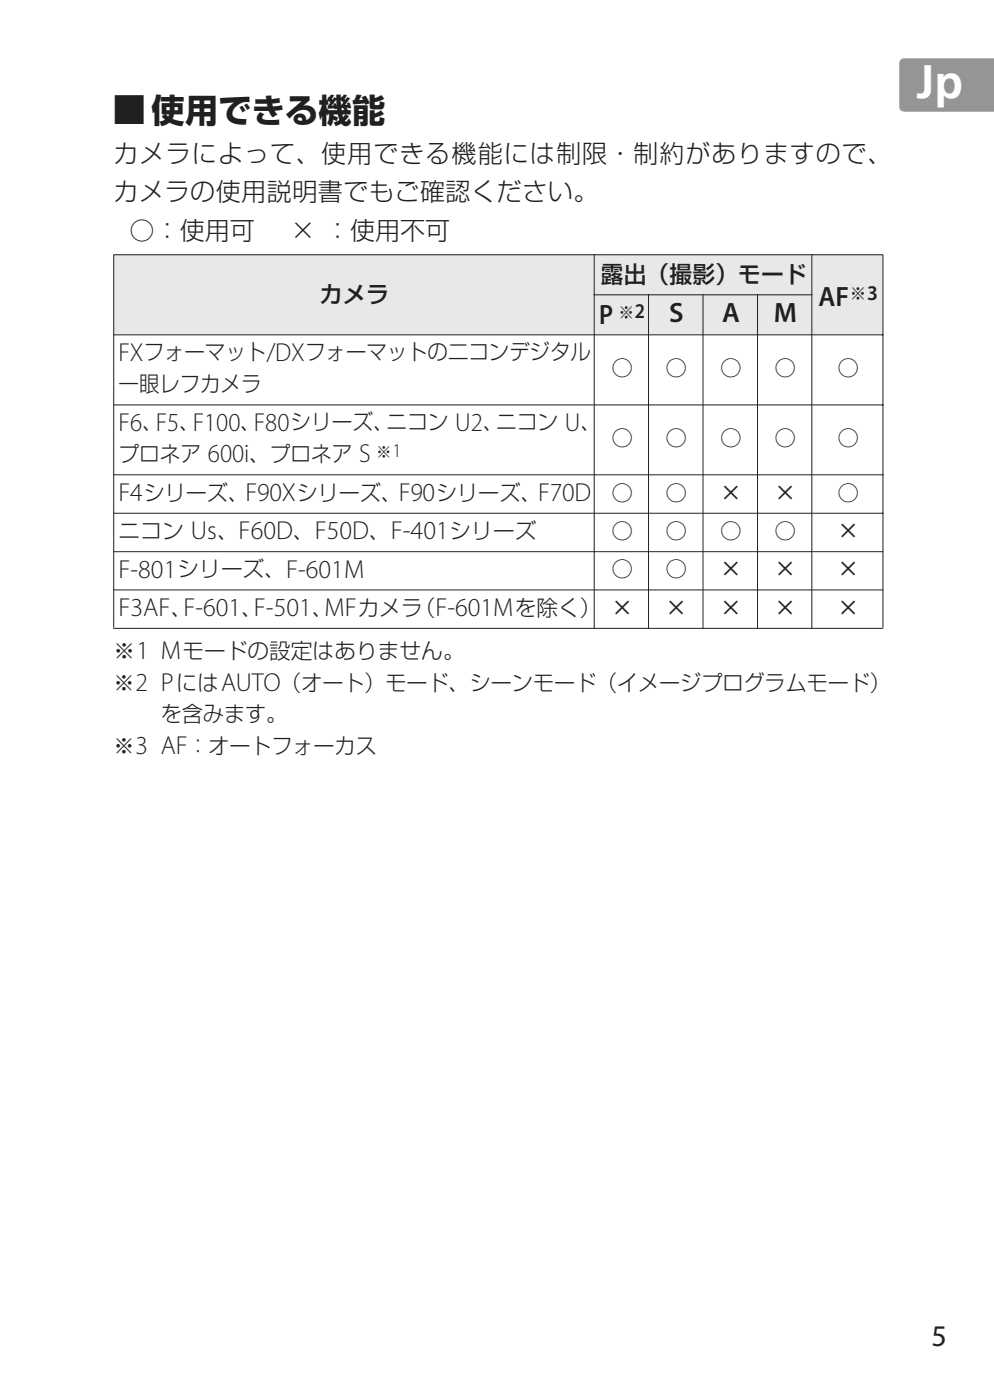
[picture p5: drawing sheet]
<svg xmlns="http://www.w3.org/2000/svg" width="105mm" height="148mm" viewBox="0 0 105 148" stroke-linecap="round" stroke-linejoin="round" font-family="sans-serif">
<defs><g id="words">
<text font-size="4.9" fill="#fff" x="96.8" y="10.4">Jp</text>
<text font-size="4.4" fill="#231f20" x="12" y="13.1">■</text>
<text font-size="3.5" fill="#231f20" x="16" y="13">使用できる機能</text>
<text font-size="3.2" fill="#231f20" x="98.4" y="142.3">5</text>
<g font-size="3" fill="#231f20">
<text x="63.3" y="34.2">P</text>
<text x="70.7" y="34.1">S</text>
<text x="76.3" y="34.1">A</text>
<text x="81.7" y="34.1">M</text>
<text x="86.5" y="32.3">AF</text>
</g>
<g font-size="2.8" fill="#231f20">
<text x="12.5" y="38.1">FX</text>
<text x="28.2" y="38.1">/DX</text>
<text x="12.5" y="45.5">F6 F5 F100 F80</text>
<text x="48.1" y="45.5">U2</text>
<text x="59.7" y="45.5">U</text>
<text x="12.5" y="53">F4</text>
<text x="22" y="48.9">600i</text>
<text x="26" y="53">F90X</text>
<text x="38" y="48.9">S</text>
<text x="42.1" y="53">F90</text>
<text x="56.9" y="53">F70D</text>
<text x="20.2" y="57">Us</text>
<text x="25.2" y="57">F60D</text>
<text x="33.3" y="57">F50D</text>
<text x="41.3" y="57">F-401</text>
<text x="12.5" y="61.1">F-801</text>
<text x="12.5" y="65.1">F3AF F-601 F-501 MF</text>
<text x="30.2" y="61.1">F-601M</text>
<text x="46" y="65.1">F-601M</text>
<text x="14.4" y="69.7">1 M</text>
<text x="14.3" y="73.1">2 P</text>
<text x="23.4" y="73.1">AUTO</text>
<text x="14.3" y="79.8">3 AF</text>
</g>
<g font-size="2.6" fill="#231f20">
<text x="12" y="17.2">カメラによって、使用できる機能には制限・制約がありますので、</text>
<text x="12" y="21.3">カメラの使用説明書でもご確認ください。</text>
<text x="13.7" y="25.3">○：使用可　 × ：使用不可</text>
</g>
<g font-size="2.5" fill="#231f20">
<text x="63.5" y="29.9">露出（撮影）モード</text>
<text x="33.8" y="32.1">カメラ</text>
</g>
<g font-size="2.3" fill="#231f20">
<text x="12.5" y="41.4">一眼レフカメラ</text>
<text x="15.2" y="38.1">フォーマット</text>
<text x="32.2" y="38.1">フォーマットの二コンデジタル</text>
<text x="64.6" y="39.8">○</text>
<text x="70.3" y="39.8">○</text>
<text x="76.1" y="39.8">○</text>
<text x="81.8" y="39.8">○</text>
<text x="88.5" y="39.8">○</text>
<text x="15" y="45.5">、</text>
<text x="18.9" y="45.5">、</text>
<text x="25.4" y="45.5">、</text>
<text x="30.7" y="45.5">シリーズ、ニコン</text>
<text x="51" y="45.5">、ニコン</text>
<text x="61.3" y="45.5">、</text>
<text x="64.6" y="47.2">○</text>
<text x="70.3" y="47.2">○</text>
<text x="76.1" y="47.2">○</text>
<text x="81.8" y="47.2">○</text>
<text x="88.5" y="47.2">○</text>
<text x="12.5" y="48.9">プロネア</text>
<text x="15.2" y="52.9">シリーズ、</text>
<text x="26.3" y="48.8">、プロネア</text>
<text x="31.3" y="52.9">シリーズ、</text>
<text x="46.1" y="52.9">シリーズ、</text>
<text x="64.6" y="52.9">○</text>
<text x="70.3" y="52.9">○</text>
<text x="76.1" y="52.9">×</text>
<text x="81.8" y="52.9">×</text>
<text x="88.5" y="52.9">○</text>
<text x="12.5" y="57">ニコン</text>
<text x="22.9" y="57">、</text>
<text x="30.9" y="57">、</text>
<text x="39" y="57">、</text>
<text x="47.5" y="57">シリーズ</text>
<text x="64.6" y="57">○</text>
<text x="70.3" y="57">○</text>
<text x="76.1" y="57">○</text>
<text x="81.8" y="57">○</text>
<text x="88.5" y="57">×</text>
<text x="18" y="65.1">、</text>
<text x="18.8" y="61">シリーズ、</text>
<text x="25.5" y="65.1">、</text>
<text x="32.9" y="65.1">、</text>
<text x="37.8" y="65.1">カメラ（</text>
<text x="54.4" y="65.1">を除く） ×</text>
<text x="64.6" y="61">○</text>
<text x="70.3" y="61">○</text>
<text x="70.3" y="65.1">×</text>
<text x="76.1" y="61">×</text>
<text x="76.1" y="65.1">×</text>
<text x="81.8" y="61">×</text>
<text x="81.8" y="65.1">×</text>
<text x="88.5" y="61">×</text>
<text x="88.5" y="65.1">×</text>
<text x="12" y="69.7">※</text>
<text x="19.3" y="69.7">モードの設定はありません。</text>
<text x="12" y="73">※</text>
<text x="17" y="76.4">を含みます。</text>
<text x="18.6" y="73">には</text>
<text x="29.6" y="73">（オート）モード、シーンモード（イメージプログラムモード）</text>
<text x="12" y="79.7">※</text>
<text x="19.8" y="79.7">：オートフォーカス</text>
</g>
<g font-size="2.2" fill="#231f20">
<text x="67.1" y="33.6">2</text>
<text x="91.6" y="31.7">3</text>
</g>
<text font-size="2.1" fill="#231f20" x="41.4" y="48.3">1</text>
<g font-size="1.8" fill="#231f20">
<text x="65.3" y="33.7">※</text>
<text x="89.8" y="31.7">※</text>
</g>
<text font-size="1.7" fill="#231f20" x="39.7" y="48.4">※</text>
</g></defs>
<path d="M95.1 6.3l.4-.1h9.5v5.6h-9.5l-.3-.1-.1-.1-.1-.3v-4.6z" fill-rule="evenodd" fill="#939598"/>
<g fill="#e7e8e8">
<path d="M12 26.9h50.8v8.5h-50.8z"/>
<path d="M62.8 26.9h22.9v4.3h-22.9z"/>
<path d="M85.7 26.9h7.6v8.5h-7.6z"/>
<path d="M62.8 31.2h5.7v4.2h-5.7z"/>
<path d="M68.5 31.2h5.8v4.2h-5.8z"/>
<path d="M74.3 31.2h5.7v4.2h-5.7z"/>
<path d="M80 31.2h5.7v4.2h-5.7z"/>
</g>
<g fill="none" stroke="#231f20" stroke-width=".11">
<path d="M12 26.9h81.3M12 35.4h81.3M12 27v39.4M62.7 31.2h23.1M62.8 26.9v39.6M68.5 31.1v35.4M74.3 31.1v35.4M80 31.1v35.4M85.8 26.9v39.6M93.3 27v39.4M12 58.3h81.3M12 42.8h81.3"/>
<path d="M12 50.2h81.3M12 54.3h81.3M12 62.4h81.3M12 66.4h81.3"/>
</g>
<use href="#words"/>
</svg>
